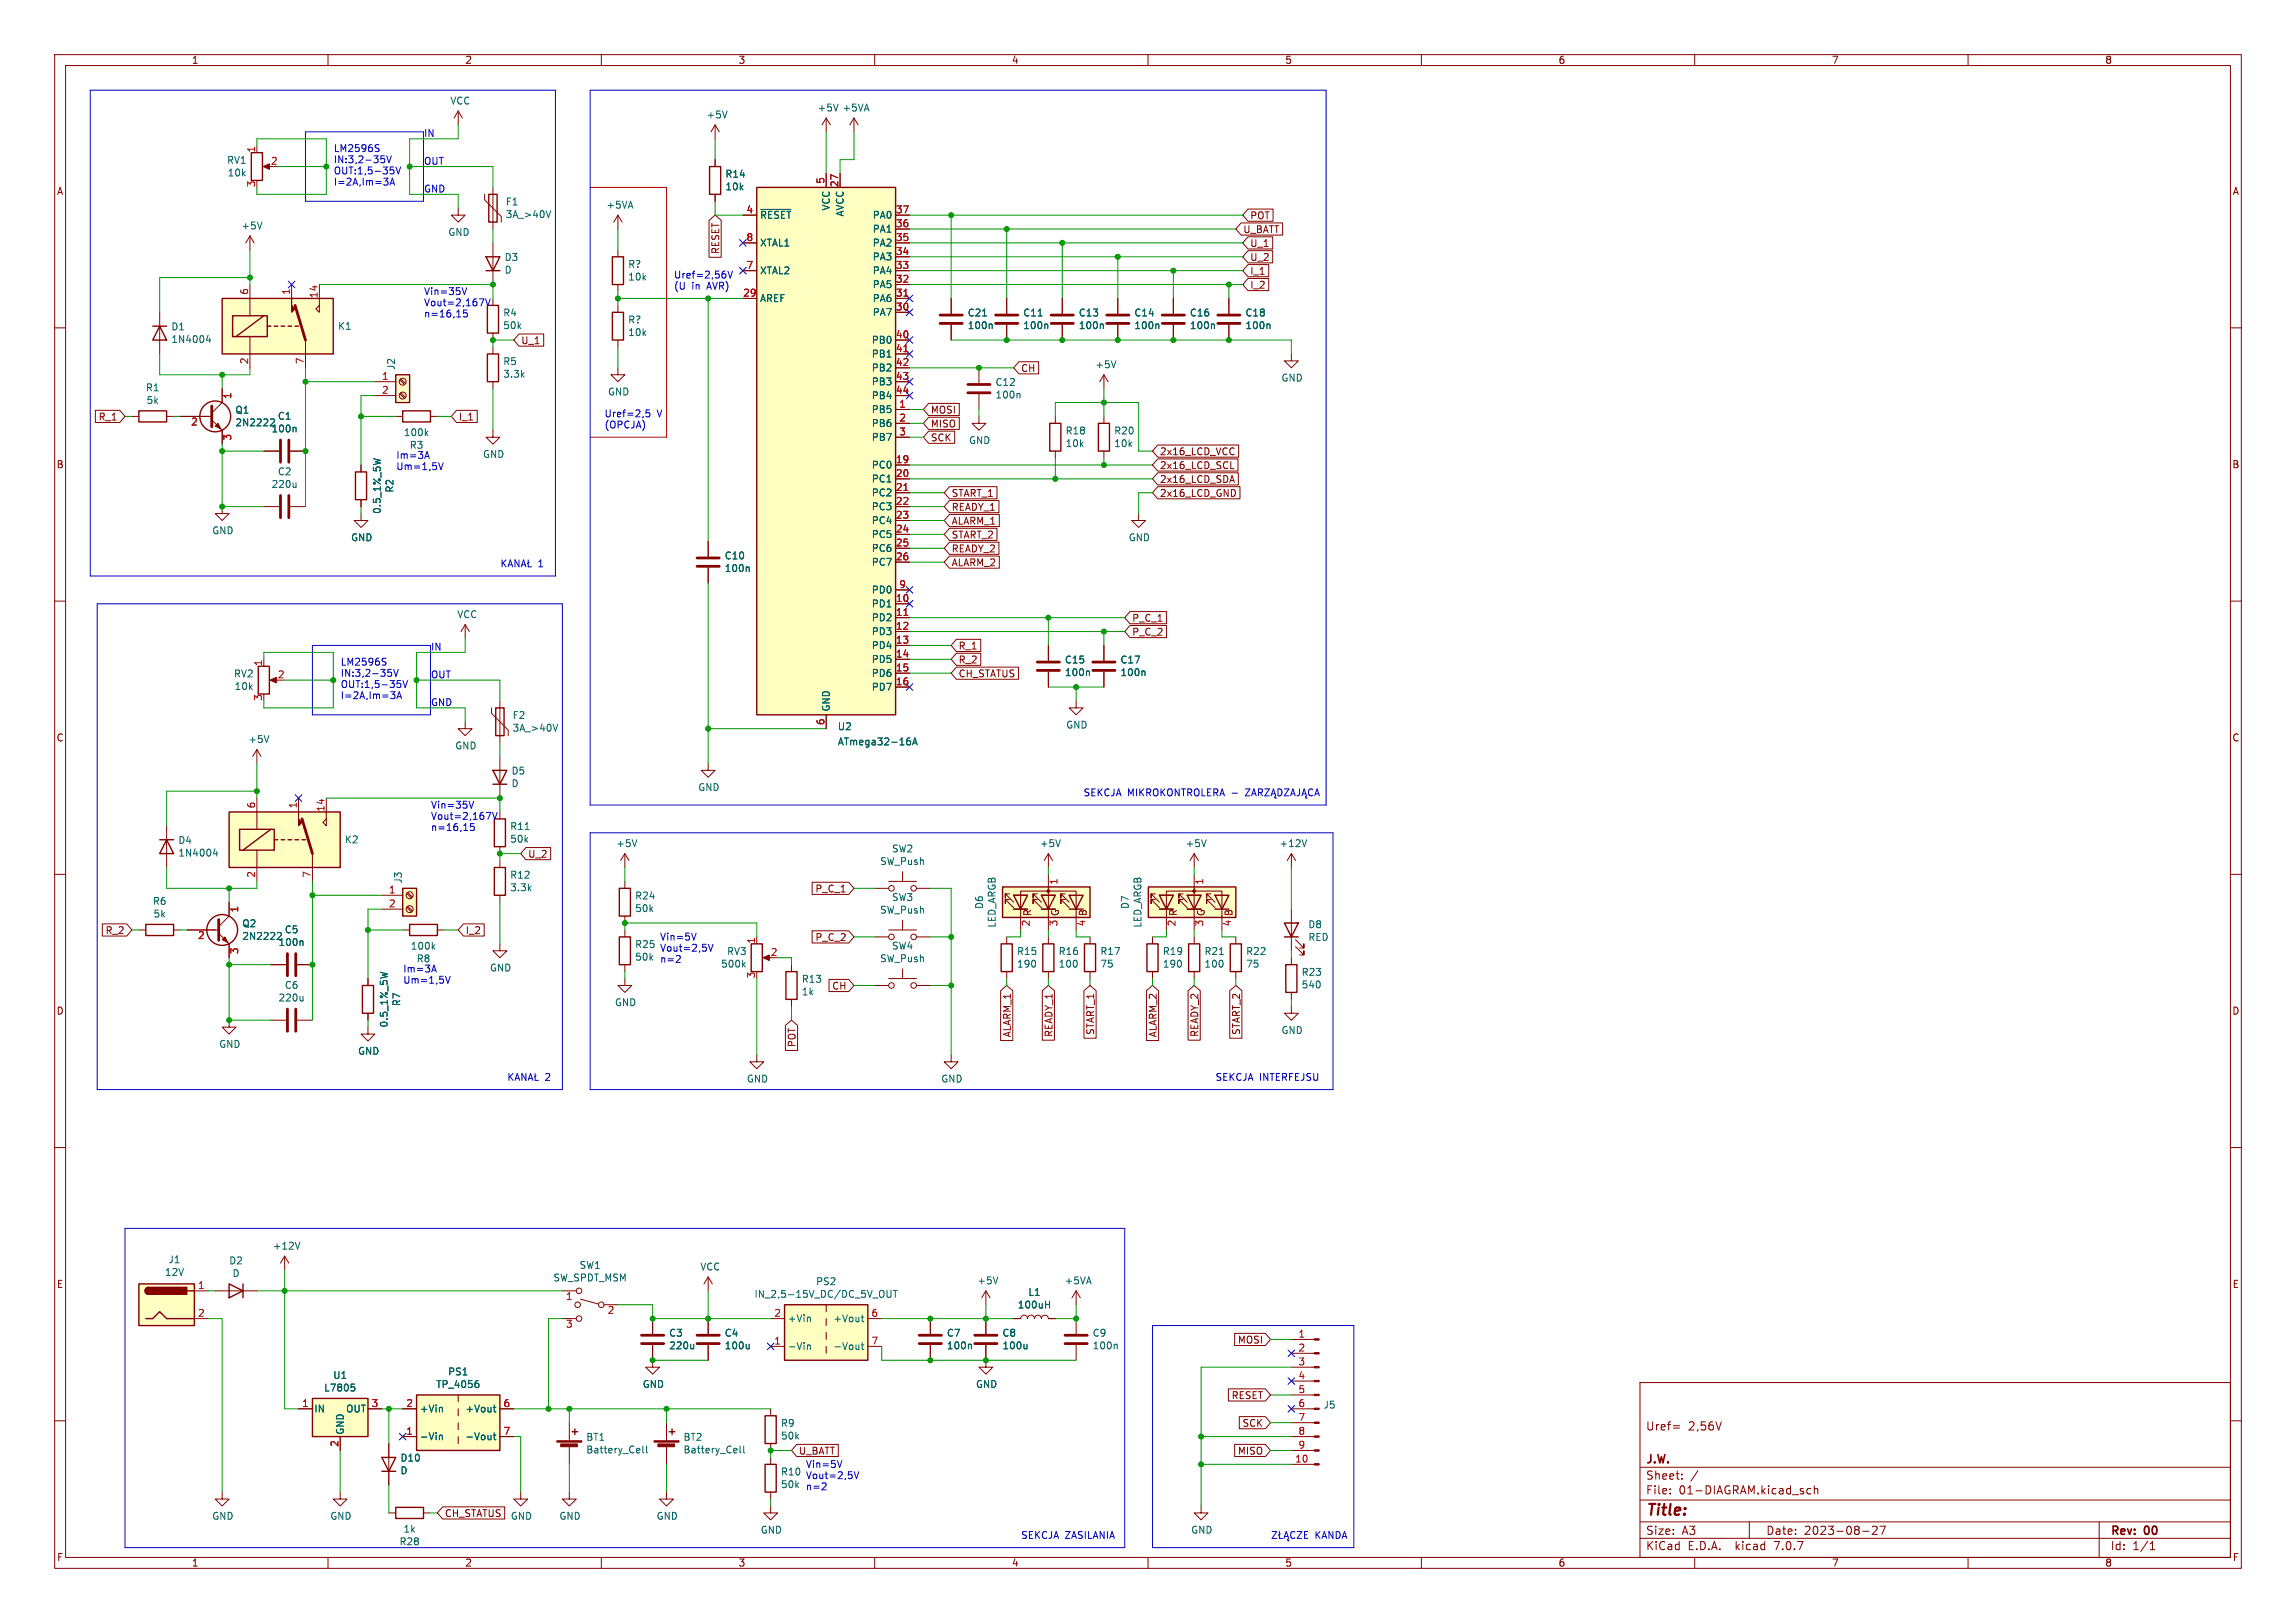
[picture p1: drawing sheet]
<svg xmlns="http://www.w3.org/2000/svg" width="420mm" height="297mm" viewBox="0 0 420 297" stroke-linecap="round" stroke-linejoin="round" font-family="sans-serif">
<defs><g id="words">
<text font-size="2.8" fill="#840000" x="301" y="277.9">Title:</text>
<g font-size="2.1" fill="#840000">
<text x="301" y="262">Uref=</text>
<text x="308.8" y="262">2,56V</text>
<text x="301" y="268.2">J.W.</text>
<text x="301" y="273.7">File:</text>
<text x="301" y="271">Sheet:</text>
<text x="307.1" y="273.7">01-DIAGRAM.kicad_sch</text>
<text x="301" y="281.1">Size:</text>
<text x="307.6" y="281.1">A3</text>
<text x="323" y="281.1">Date:</text>
<text x="330" y="281.1">2023-08-27</text>
<text x="386" y="281.3">Rev:</text>
<text x="392.4" y="281.3">00</text>
<text x="301" y="283.9">KiCad</text>
<text x="308.7" y="283.9">E.D.A.</text>
<text x="317.6" y="283.9">kicad</text>
<text x="324.8" y="283.9">7.0.7</text>
<text x="386" y="283.9">Id:</text>
<text x="390.1" y="283.9">1/1</text>
</g>
<g font-size="1.8" fill="#840000">
<text x="35" y="11.9">1</text>
<text x="85" y="11.9">2</text>
<text x="135" y="11.9">3</text>
<text x="185" y="11.9">4</text>
<text x="235" y="11.9">5</text>
<text x="285" y="11.9">6</text>
<text x="335" y="11.9">7</text>
<text x="385" y="11.9">8</text>
<text x="10.3" y="35.9">A</text>
<text x="408.3" y="35.9">A</text>
<text x="228.6" y="40.3">POT</text>
<text x="131.8" y="46.6" transform="rotate(-90 131.8 46.6)">RESET</text>
<text x="227.3" y="42.9">U_BATT</text>
<text x="228.6" y="45.4">U_1</text>
<text x="228.6" y="47.9">U_2</text>
<text x="228.6" y="53">I_2</text>
<text x="228.6" y="50.5">I_1</text>
<text x="95.2" y="63.2">U_1</text>
<text x="186.7" y="68.3">CH</text>
<text x="17.9" y="77.2">R_1</text>
<text x="83.8" y="77.2">I_1</text>
<text x="170.2" y="75.9">MOSI</text>
<text x="170.2" y="81">SCK</text>
<text x="170.2" y="78.4">MISO</text>
<text x="212.1" y="83.5">2x16_LCD_VCC</text>
<text x="10.3" y="85.9">B</text>
<text x="212.1" y="86">2x16_LCD_SCL</text>
<text x="212.1" y="88.6">2x16_LCD_SDA</text>
<text x="408.2" y="85.9">B</text>
<text x="174" y="91.1">START_1</text>
<text x="174" y="93.7">READY_1</text>
<text x="212.1" y="91.1">2x16_LCD_GND</text>
<text x="174" y="98.7">START_2</text>
<text x="174" y="96.2">ALARM_1</text>
<text x="174" y="101.3">READY_2</text>
<text x="174" y="103.8">ALARM_2</text>
<text x="207" y="114">P_C_1</text>
<text x="175.3" y="119.1">R_1</text>
<text x="207" y="116.5">P_C_2</text>
<text x="175.3" y="124.1">CH_STATUS</text>
<text x="175.3" y="121.6">R_2</text>
<text x="10.3" y="135.9">C</text>
<text x="408.2" y="135.9">C</text>
<text x="96.5" y="157.2">U_2</text>
<text x="149.1" y="163.5">P_C_1</text>
<text x="188.8" y="167.8" transform="rotate(-90 188.8 167.8)">R</text>
<text x="193.9" y="167.8" transform="rotate(-90 193.9 167.8)">G</text>
<text x="199" y="167.8" transform="rotate(-90 199 167.8)">B</text>
<text x="215.5" y="167.8" transform="rotate(-90 215.5 167.8)">R</text>
<text x="220.6" y="167.8" transform="rotate(-90 220.6 167.8)">G</text>
<text x="225.7" y="167.8" transform="rotate(-90 225.7 167.8)">B</text>
<text x="19.2" y="171.1">R_2</text>
<text x="85.1" y="171.1">I_2</text>
<text x="149.1" y="172.4">P_C_2</text>
<text x="10.3" y="185.9">D</text>
<text x="152.1" y="181.3">CH</text>
<text x="408.2" y="185.9">D</text>
<text x="145.7" y="191.7" transform="rotate(-90 145.7 191.7)">POT</text>
<text x="185.1" y="189.9" transform="rotate(-90 185.1 189.9)">ALARM_1</text>
<text x="192.7" y="189.9" transform="rotate(-90 192.7 189.9)">READY_1</text>
<text x="200.3" y="189.5" transform="rotate(-90 200.3 189.5)">START_1</text>
<text x="211.8" y="189.9" transform="rotate(-90 211.8 189.9)">ALARM_2</text>
<text x="219.4" y="189.9" transform="rotate(-90 219.4 189.9)">READY_2</text>
<text x="227" y="189.5" transform="rotate(-90 227 189.5)">START_2</text>
<text x="10.3" y="235.9">E</text>
<text x="408.3" y="235.9">E</text>
<text x="226.3" y="246.1">MOSI</text>
<text x="225.2" y="256.2">RESET</text>
<text x="227.2" y="261.3">SCK</text>
<text x="146" y="266.4">U_BATT</text>
<text x="226.3" y="266.4">MISO</text>
<text x="81.3" y="277.8">CH_STATUS</text>
<text x="10.3" y="285.9">F</text>
<text x="35" y="286.9">1</text>
<text x="85" y="286.9">2</text>
<text x="135" y="286.9">3</text>
<text x="185" y="286.9">4</text>
<text x="235" y="286.9">5</text>
<text x="285" y="286.9">6</text>
<text x="335" y="286.9">7</text>
<text x="385" y="286.9">8</text>
<text x="408.3" y="285.9">F</text>
</g>
<g font-size="1.8" fill="#006464">
<text x="82.3" y="19.3">VCC</text>
<text x="129.2" y="21.9">+5V</text>
<text x="149.5" y="20.6">+5V</text>
<text x="154" y="20.6">+5VA</text>
<text x="41.4" y="30.2">RV1</text>
<text x="41.6" y="32.5">10k</text>
<text x="132.6" y="35">10k</text>
<text x="132.6" y="32.7">R14</text>
<text x="92.4" y="37.8">F1</text>
<text x="92.4" y="40.1">3A_&gt;40V</text>
<text x="110.8" y="38.4">+5VA</text>
<text x="138.9" y="40.2">~{RESET}</text>
<text x="152" y="38.6" transform="rotate(-90 152 38.6)">VCC</text>
<text x="154.5" y="39.7" transform="rotate(-90 154.5 39.7)">AVCC</text>
<text x="159.6" y="40.2">PA0</text>
<text x="44.1" y="42.2">+5V</text>
<text x="81.9" y="43.4">GND</text>
<text x="92.2" y="48">D3</text>
<text x="138.9" y="45.3">XTAL1</text>
<text x="159.6" y="47.9">PA3</text>
<text x="159.6" y="45.3">PA2</text>
<text x="159.6" y="42.8">PA1</text>
<text x="92.2" y="50.3">D</text>
<text x="114.8" y="51.5">10k</text>
<text x="114.8" y="49.2">R?</text>
<text x="138.9" y="50.4">XTAL2</text>
<text x="159.6" y="52.9">PA5</text>
<text x="159.6" y="50.4">PA4</text>
<text x="92" y="58.1">R4</text>
<text x="114.8" y="59.4">R?</text>
<text x="138.9" y="55.5">AREF</text>
<text x="159.6" y="58">PA7</text>
<text x="159.6" y="55.5">PA6</text>
<text x="176.9" y="58.1">C21</text>
<text x="187.1" y="58.1">C11</text>
<text x="197.2" y="58.1">C13</text>
<text x="207.4" y="58.1">C14</text>
<text x="217.6" y="58.1">C16</text>
<text x="227.7" y="58.1">C18</text>
<text x="31.3" y="60.7">D1</text>
<text x="31.3" y="63">1N4004</text>
<text x="61.7" y="60.6">K1</text>
<text x="92" y="60.4">50k</text>
<text x="114.8" y="61.7">10k</text>
<text x="159.4" y="63.1">PB0</text>
<text x="159.4" y="65.6">PB1</text>
<text x="176.9" y="60.4">100n</text>
<text x="187.1" y="60.4">100n</text>
<text x="197.2" y="60.4">100n</text>
<text x="207.4" y="60.4">100n</text>
<text x="217.6" y="60.4">100n</text>
<text x="227.7" y="60.4">100n</text>
<text x="26.6" y="71.8">R1</text>
<text x="72.4" y="67.8" transform="rotate(-90 72.4 67.8)">J2</text>
<text x="92" y="67">R5</text>
<text x="92" y="69.3">3.3k</text>
<text x="159.4" y="68.2">PB2</text>
<text x="159.4" y="70.7">PB3</text>
<text x="182" y="70.8">C12</text>
<text x="200.3" y="67.6">+5V</text>
<text x="234.3" y="70">GND</text>
<text x="26.7" y="74.1">5k</text>
<text x="43" y="75.9">Q1</text>
<text x="50.7" y="77">C1</text>
<text x="111.1" y="72.6">GND</text>
<text x="159.4" y="75.8">PB5</text>
<text x="159.4" y="73.3">PB4</text>
<text x="182" y="73.1">100n</text>
<text x="43" y="78.2">2N2222</text>
<text x="49.6" y="79.3">100n</text>
<text x="73.8" y="80">100k</text>
<text x="88.3" y="84">GND</text>
<text x="159.4" y="78.3">PB6</text>
<text x="159.4" y="80.9">PB7</text>
<text x="177.2" y="81.5">GND</text>
<text x="194.8" y="82">10k</text>
<text x="194.8" y="79.7">R18</text>
<text x="203.7" y="82">10k</text>
<text x="203.7" y="79.7">R20</text>
<text x="49.6" y="89.5">220u</text>
<text x="50.7" y="87.2">C2</text>
<text x="159.4" y="86">PC0</text>
<text x="159.4" y="88.5">PC1</text>
<text x="69.8" y="94.1" transform="rotate(-90 69.8 94.1)">0.5_1%_5W</text>
<text x="72.2" y="90.2" transform="rotate(-90 72.2 90.2)">R2</text>
<text x="159.4" y="91">PC2</text>
<text x="159.4" y="93.6">PC3</text>
<text x="38.7" y="98">GND</text>
<text x="64.1" y="99.2">GND</text>
<text x="159.4" y="96.1">PC4</text>
<text x="159.4" y="98.7">PC5</text>
<text x="159.4" y="101.2">PC6</text>
<text x="206.4" y="99.2">GND</text>
<text x="132.5" y="104.9">100n</text>
<text x="132.5" y="102.6">C10</text>
<text x="159.4" y="103.7">PC7</text>
<text x="83.6" y="113.3">VCC</text>
<text x="159.4" y="111.4">PD1</text>
<text x="159.4" y="113.9">PD2</text>
<text x="159.4" y="108.8">PD0</text>
<text x="159.4" y="116.4">PD3</text>
<text x="159.4" y="119">PD4</text>
<text x="42.7" y="124.2">RV2</text>
<text x="159.4" y="121.5">PD5</text>
<text x="159.4" y="124.1">PD6</text>
<text x="194.7" y="123.9">100n</text>
<text x="194.7" y="121.6">C15</text>
<text x="204.9" y="123.9">100n</text>
<text x="204.9" y="121.6">C17</text>
<text x="42.8" y="126.5">10k</text>
<text x="93.7" y="131.8">F2</text>
<text x="152" y="130.3" transform="rotate(-90 152 130.3)">GND</text>
<text x="159.4" y="126.6">PD7</text>
<text x="45.3" y="136.2">+5V</text>
<text x="83.2" y="137.3">GND</text>
<text x="93.7" y="134.1">3A_&gt;40V</text>
<text x="153.2" y="133.8">U2</text>
<text x="153.2" y="136.6">ATmega32-16A</text>
<text x="194.9" y="133.5">GND</text>
<text x="93.5" y="141.9">D5</text>
<text x="93.5" y="144.2">D</text>
<text x="127.6" y="145">GND</text>
<text x="32.5" y="154.6">D4</text>
<text x="63" y="154.5">K2</text>
<text x="93.2" y="154.4">50k</text>
<text x="93.2" y="152.1">R11</text>
<text x="112.6" y="155.2">+5V</text>
<text x="190.1" y="155.2">+5V</text>
<text x="216.8" y="155.2">+5V</text>
<text x="234" y="155.2">+12V</text>
<text x="32.5" y="156.9">1N4004</text>
<text x="73.7" y="161.8" transform="rotate(-90 73.7 161.8)">J3</text>
<text x="93.2" y="161">R12</text>
<text x="160.9" y="158.5">SW_Push</text>
<text x="163.1" y="156.2">SW2</text>
<text x="27.9" y="165.8">R6</text>
<text x="93.2" y="163.3">3.3k</text>
<text x="116.1" y="167.1">50k</text>
<text x="116.1" y="164.8">R24</text>
<text x="160.9" y="167.4">SW_Push</text>
<text x="163.1" y="165.1">SW3</text>
<text x="180" y="166.4" transform="rotate(-90 180 166.4)">D6</text>
<text x="206.7" y="166.4" transform="rotate(-90 206.7 166.4)">D7</text>
<text x="28" y="168.1">5k</text>
<text x="44.2" y="169.9">Q2</text>
<text x="44.2" y="172.2">2N2222</text>
<text x="50.8" y="173.3">100n</text>
<text x="52" y="171">C5</text>
<text x="75" y="174">100k</text>
<text x="116.1" y="173.7">R25</text>
<text x="163.1" y="174">SW4</text>
<text x="182.3" y="169.9" transform="rotate(-90 182.3 169.9)">LED_ARGB</text>
<text x="209" y="169.9" transform="rotate(-90 209 169.9)">LED_ARGB</text>
<text x="239.2" y="170.1">D8</text>
<text x="239.2" y="172.4">RED</text>
<text x="89.5" y="178">GND</text>
<text x="116.1" y="176">50k</text>
<text x="131.8" y="177.3">500k</text>
<text x="132.9" y="175">RV3</text>
<text x="160.9" y="176.3">SW_Push</text>
<text x="185.9" y="177.3">190</text>
<text x="185.9" y="175">R15</text>
<text x="193.6" y="177.3">100</text>
<text x="193.6" y="175">R16</text>
<text x="201.2" y="175">R17</text>
<text x="201.2" y="177.3">75</text>
<text x="212.6" y="177.3">190</text>
<text x="212.6" y="175">R19</text>
<text x="220.2" y="177.3">100</text>
<text x="220.2" y="175">R21</text>
<text x="227.8" y="175">R22</text>
<text x="227.8" y="177.3">75</text>
<text x="238" y="178.8">R23</text>
<text x="50.8" y="183.5">220u</text>
<text x="52" y="181.2">C6</text>
<text x="73.4" y="184.2" transform="rotate(-90 73.4 184.2)">R7</text>
<text x="112.4" y="184.3">GND</text>
<text x="146.6" y="180">R13</text>
<text x="146.6" y="182.3">1k</text>
<text x="238" y="181.1">540</text>
<text x="40" y="191.9">GND</text>
<text x="71.1" y="188.1" transform="rotate(-90 71.1 188.1)">0.5_1%_5W</text>
<text x="234.3" y="189.4">GND</text>
<text x="65.4" y="193.2">GND</text>
<text x="136.5" y="198.3">GND</text>
<text x="172.1" y="198.3">GND</text>
<text x="30.1" y="233.7">12V</text>
<text x="30.7" y="231.4">J1</text>
<text x="41.8" y="231.6">D2</text>
<text x="42.4" y="233.9">D</text>
<text x="49.8" y="228.9">+12V</text>
<text x="105.9" y="232.4">SW1</text>
<text x="128" y="232.7">VCC</text>
<text x="101.1" y="234.7">SW_SPDT_MSM</text>
<text x="137.9" y="237.7">IN_2,5-15V_DC/DC_5V_OUT</text>
<text x="149.2" y="235.4">PS2</text>
<text x="178.7" y="235.2">+5V</text>
<text x="186.1" y="239.6">100uH</text>
<text x="188" y="237.3">L1</text>
<text x="194.6" y="235.2">+5VA</text>
<text x="122.3" y="244.8">C3</text>
<text x="132.5" y="244.8">C4</text>
<text x="144" y="242.2">+Vin</text>
<text x="152.4" y="242.2">+Vout</text>
<text x="173.1" y="244.8">C7</text>
<text x="183.3" y="244.8">C8</text>
<text x="199.8" y="244.8">C9</text>
<text x="81.9" y="251.9">PS1</text>
<text x="122.3" y="247.1">220u</text>
<text x="132.5" y="247.1">100u</text>
<text x="144" y="247.2">-Vin</text>
<text x="152.4" y="247.2">-Vout</text>
<text x="173.1" y="247.1">100n</text>
<text x="183.3" y="247.1">100u</text>
<text x="199.8" y="247.1">100n</text>
<text x="59.2" y="254.8">L7805</text>
<text x="60.9" y="252.5">U1</text>
<text x="79.7" y="254.2">TP_4056</text>
<text x="117.5" y="254.2">GND</text>
<text x="178.4" y="254.2">GND</text>
<text x="242" y="258">J5</text>
<text x="57.4" y="258.7">IN</text>
<text x="63.1" y="262.6" transform="rotate(-90 63.1 262.6)">GND</text>
<text x="63.2" y="258.7">OUT</text>
<text x="76.7" y="263.8">-Vin</text>
<text x="76.7" y="258.7">+Vin</text>
<text x="85" y="258.7">+Vout</text>
<text x="85" y="263.8">-Vout</text>
<text x="107.1" y="263.9">BT1</text>
<text x="124.9" y="263.9">BT2</text>
<text x="142.8" y="261.3">R9</text>
<text x="142.8" y="263.6">50k</text>
<text x="73.2" y="267.7">D10</text>
<text x="73.2" y="270">D</text>
<text x="107.1" y="266.2">Battery_Cell</text>
<text x="124.9" y="266.2">Battery_Cell</text>
<text x="142.8" y="272.5">50k</text>
<text x="142.8" y="270.2">R10</text>
<text x="38.7" y="278.3">GND</text>
<text x="60.3" y="278.3">GND</text>
<text x="73.7" y="280.7">1k</text>
<text x="93.3" y="278.3">GND</text>
<text x="102.2" y="278.3">GND</text>
<text x="120" y="278.3">GND</text>
<text x="139.1" y="280.8">GND</text>
<text x="217.8" y="280.8">GND</text>
<text x="73" y="283">R28</text>
</g>
<g font-size="1.8" fill="#a90000">
<text x="46.7" y="28" transform="rotate(-90 46.7 28)">1</text>
<text x="46.7" y="34.4" transform="rotate(-90 46.7 34.4)">3</text>
<text x="49.5" y="30.2">2</text>
<text x="150.9" y="33.7" transform="rotate(-90 150.9 33.7)">5</text>
<text x="153.4" y="34.3" transform="rotate(-90 153.4 34.3)">27</text>
<text x="136.5" y="39.1">4</text>
<text x="163.8" y="41.7">36</text>
<text x="163.8" y="39.1">37</text>
<text x="136.5" y="44.2">8</text>
<text x="163.8" y="46.7">34</text>
<text x="163.8" y="44.2">35</text>
<text x="136.5" y="49.3">7</text>
<text x="163.8" y="51.8">32</text>
<text x="163.8" y="49.3">33</text>
<text x="45.5" y="54" transform="rotate(-90 45.5 54)">6</text>
<text x="53.1" y="54" transform="rotate(-90 53.1 54)">1</text>
<text x="58.2" y="54.7" transform="rotate(-90 58.2 54.7)">14</text>
<text x="135.8" y="54.4">29</text>
<text x="163.8" y="56.9">30</text>
<text x="163.8" y="54.4">31</text>
<text x="163.8" y="62">40</text>
<text x="163.8" y="64.5">41</text>
<text x="45.5" y="66.7" transform="rotate(-90 45.5 66.7)">2</text>
<text x="55.6" y="66.7" transform="rotate(-90 55.6 66.7)">7</text>
<text x="69.8" y="69.6">1</text>
<text x="163.8" y="67.1">42</text>
<text x="163.8" y="69.6">43</text>
<text x="42.6" y="73.1" transform="rotate(-90 42.6 73.1)">1</text>
<text x="69.8" y="72.1">2</text>
<text x="163.8" y="72.1">44</text>
<text x="164.4" y="74.7">1</text>
<text x="164.4" y="77.2">2</text>
<text x="34.9" y="78.2">2</text>
<text x="42.6" y="80.7" transform="rotate(-90 42.6 80.7)">3</text>
<text x="164.4" y="79.8">3</text>
<text x="163.8" y="84.8">19</text>
<text x="163.8" y="87.4">20</text>
<text x="163.8" y="89.9">21</text>
<text x="163.8" y="92.5">22</text>
<text x="163.8" y="95">23</text>
<text x="163.8" y="97.5">24</text>
<text x="163.8" y="100.1">25</text>
<text x="163.8" y="102.6">26</text>
<text x="164.4" y="107.7">9</text>
<text x="163.8" y="110.2">10</text>
<text x="163.8" y="112.8">11</text>
<text x="163.8" y="115.3">12</text>
<text x="163.8" y="117.9">13</text>
<text x="48" y="122" transform="rotate(-90 48 122)">1</text>
<text x="50.7" y="124.2">2</text>
<text x="163.8" y="120.4">14</text>
<text x="163.8" y="122.9">15</text>
<text x="163.8" y="125.5">16</text>
<text x="48" y="128.3" transform="rotate(-90 48 128.3)">3</text>
<text x="150.9" y="132.8" transform="rotate(-90 150.9 132.8)">6</text>
<text x="46.7" y="148" transform="rotate(-90 46.7 148)">6</text>
<text x="54.4" y="148" transform="rotate(-90 54.4 148)">1</text>
<text x="59.4" y="148.6" transform="rotate(-90 59.4 148.6)">14</text>
<text x="46.7" y="160.7" transform="rotate(-90 46.7 160.7)">2</text>
<text x="56.9" y="160.7" transform="rotate(-90 56.9 160.7)">7</text>
<text x="193.8" y="162" transform="rotate(-90 193.8 162)">1</text>
<text x="220.4" y="162" transform="rotate(-90 220.4 162)">1</text>
<text x="43.9" y="167.1" transform="rotate(-90 43.9 167.1)">1</text>
<text x="71" y="163.6">1</text>
<text x="71" y="166.1">2</text>
<text x="36.1" y="172.2">2</text>
<text x="138.2" y="172.8" transform="rotate(-90 138.2 172.8)">1</text>
<text x="188.7" y="169.6" transform="rotate(-90 188.7 169.6)">2</text>
<text x="193.8" y="169.6" transform="rotate(-90 193.8 169.6)">3</text>
<text x="198.8" y="169.6" transform="rotate(-90 198.8 169.6)">4</text>
<text x="215.3" y="169.6" transform="rotate(-90 215.3 169.6)">2</text>
<text x="220.4" y="169.6" transform="rotate(-90 220.4 169.6)">3</text>
<text x="225.5" y="169.6" transform="rotate(-90 225.5 169.6)">4</text>
<text x="43.9" y="174.7" transform="rotate(-90 43.9 174.7)">3</text>
<text x="138.2" y="179.1" transform="rotate(-90 138.2 179.1)">3</text>
<text x="140.9" y="175">2</text>
<text x="36.1" y="236">1</text>
<text x="103.4" y="238.2">1</text>
<text x="36.1" y="241">2</text>
<text x="103.4" y="243.3">3</text>
<text x="111.1" y="240.7">2</text>
<text x="141.5" y="241">2</text>
<text x="159.3" y="241">6</text>
<text x="237.4" y="244.9">1</text>
<text x="141.5" y="246.1">1</text>
<text x="159.3" y="246.1">7</text>
<text x="237.4" y="247.4">2</text>
<text x="237.4" y="249.9">3</text>
<text x="55.2" y="257.6">1</text>
<text x="67.9" y="257.6">3</text>
<text x="74.2" y="257.6">2</text>
<text x="92" y="257.6">6</text>
<text x="237.4" y="252.5">4</text>
<text x="237.4" y="255">5</text>
<text x="237.4" y="257.6">6</text>
<text x="74.2" y="262.6">1</text>
<text x="92" y="262.6">7</text>
<text x="237.4" y="260.1">7</text>
<text x="237.4" y="262.6">8</text>
<text x="62" y="264.9" transform="rotate(-90 62 264.9)">2</text>
<text x="236.8" y="267.7">10</text>
<text x="237.4" y="265.2">9</text>
</g>
<g font-size="1.8" fill="#0000c2">
<text x="61" y="27.9">LM2596S</text>
<text x="61" y="30">IN:3,2-35V</text>
<text x="77.5" y="25.2">IN</text>
<text x="61" y="32">OUT:1,5-35V</text>
<text x="61" y="34">I=2A,Im=3A</text>
<text x="77.5" y="30.2">OUT</text>
<text x="77.5" y="35.3">GND</text>
<text x="123.2" y="51">Uref=2,56V</text>
<text x="123.2" y="53.1">(U</text>
<text x="126.5" y="53.1">in</text>
<text x="129.5" y="53.1">AVR)</text>
<text x="77.5" y="54.1">Vin=35V</text>
<text x="77.5" y="56.1">Vout=2,167V</text>
<text x="77.5" y="58.2">n=16,15</text>
<text x="110.5" y="76.4">Uref=2,5</text>
<text x="120.2" y="76.4">V</text>
<text x="74.9" y="82.3">R3</text>
<text x="110.5" y="78.5">(OPCJA)</text>
<text x="72.4" y="84.1">Im=3A</text>
<text x="72.4" y="86.1">Um=1,5V</text>
<text x="98.4" y="103.9">1</text>
<text x="78.7" y="119.1">IN</text>
<text x="62.2" y="121.9">LM2596S</text>
<text x="62.2" y="123.9">IN:3,2-35V</text>
<text x="62.2" y="126">OUT:1,5-35V</text>
<text x="78.7" y="124.2">OUT</text>
<text x="62.2" y="128">I=2A,Im=3A</text>
<text x="78.7" y="129.3">GND</text>
<text x="78.7" y="148.1">Vin=35V</text>
<text x="198.1" y="145.8">SEKCJA</text>
<text x="206.2" y="145.8">MIKROKONTROLERA -</text>
<text x="78.7" y="150.1">Vout=2,167V</text>
<text x="78.7" y="152.2">n=16,15</text>
<text x="120.6" y="172.2">Vin=5V</text>
<text x="73.7" y="178">Im=3A</text>
<text x="76.1" y="176.3">R8</text>
<text x="120.6" y="174.2">Vout=2,5V</text>
<text x="120.6" y="176.3">n=2</text>
<text x="73.7" y="180.1">Um=1,5V</text>
<text x="99.7" y="197.9">2</text>
<text x="222.2" y="197.9">SEKCJA</text>
<text x="230.4" y="197.9">INTERFEJSU</text>
<text x="147.3" y="268.7">Vin=5V</text>
<text x="147.3" y="270.8">Vout=2,5V</text>
<text x="147.3" y="272.8">n=2</text>
<text x="186.7" y="281.7">SEKCJA</text>
<text x="194.8" y="281.7">ZASILANIA</text>
<text x="240.5" y="281.7">KANDA</text>
</g>
</g></defs>
<g fill="none" stroke="#840000" stroke-width=".18">
<path d="M10 10h400v277h-400zM12 12h396v273h-396zM60 10v2M110 10v2M160 10v2M210 10v2M260 10v2M310 10v2M360 10v2M47 26.7v1.2M48.5 30.5h1M83.8 38.1v1.3h1.3l-1.3 1.2-1.3-1.2h1.3"/>
<path d="M83.8 20.3l-.7 1.3M83.8 20.3v2.6M83.8 20.3l.8 1.3M88.6 35.6v1l3.1 3v1M90.2 34.3v7.6M113 39.4v2.5M113 39.4l-.7 1.2M113 39.4l.8 1.2M130.8 22.9v2.5M130.8 29.2v1.3M130.8 35.6v1.2M130.8 22.9l-.8 1.2"/>
<path d="M130.8 22.9l.8 1.2M135.9 39.4h2.5M151.1 21.6v2.5M151.1 31.8v2.5M151.1 21.6l-.7 1.3M151.1 21.6l.8 1.3M153.7 31.8v2.5M156.2 21.6l-.8 1.3M156.2 21.6v2.5M156.2 21.6l.8 1.3M163.8 39.4h2.6M228.3 38.3h4.6v2.2h-4.6l-1-1.1z"/>
<path d="M10 60h2M29.2 57.2v7.6M45.7 43.2l-.7 1.3M45.7 43.2v2.5M45.7 52.1v5.7M45.7 43.2l.8 1.3M53.3 52.1v2.5M58.4 52.1v5.1l-.6-.7 .6-.6M90.2 44.5v7.6M90.2 54.6v1.3M113 45.7v1.3M113 52.1v1.2"/>
<path d="M113 55.9v1.3M129.7 40.3l1.1-.9 1.1 .9v6.8h-2.2zM135.9 54.6h2.5M135.9 49.5h2.5M135.9 44.5h2.5M163.8 54.6h2.6M163.8 57.2h2.6M163.8 52.1h2.6M163.8 49.5h2.6M163.8 47h2.6M163.8 44.5h2.6M163.8 41.9h2.6"/>
<path d="M174 54.6v2.8M174 59.4v2.8M184.1 54.6v2.8M184.1 59.4v2.8M194.3 54.6v2.8M194.3 59.4v2.8M204.5 54.6v2.8M204.5 59.4v2.8M214.6 54.6v2.8M214.6 59.4v2.8M224.8 54.6v2.8M224.8 59.4v2.8"/>
<path d="M227 40.8h7.6v2.2h-7.6l-.9-1.1zM228.3 51h3.8v2.2h-3.8l-1-1.1zM228.3 48.4h3.8v2.2h-3.8l-1-1.1zM228.3 43.3h4.5v2.3h-4.5l-1-1.1zM228.3 45.9h4.5v2.2h-4.5l-1-1.1zM408 60h2M17.4 75.1h4.5l1 1.1-1 1.1h-4.5zM24.1 76.2h1.3M30.5 76.2h1.2M33 76.2h5.7M38.7 76.8l1.9 1.9v2.6M40.6 71.1v2.6l-1.9 1.9"/>
<path d="M45.7 61.6v5.7M55.9 62.2v5.1M68.6 69.9h3.8M68.6 72.4h3.8M72.4 76.2h1.3M73.1 72.1l.9 .8M73.1 69.5l.9 .9M73.3 71.9l.9 .8M73.3 69.3l.9 .9M78.7 76.2h1.3M83.5 75.1h3.8v2.2h-3.8l-1-1.1zM90.2 78.7v1.3h1.2l-1.2 1.3-1.3-1.3h1.3"/>
<path d="M90.2 61v1.2M90.2 63.5v1.3M90.2 69.9v1.2M94.9 61.1h4.6v2.2h-4.6l-.9-1.1zM113 67.3v1.3h1.3l-1.3 1.3-1.2-1.3h1.2M113 62.2v1.3M163.8 69.9h2.6M163.8 72.4h2.6M163.8 74.9h2.6M163.8 77.5h2.6M163.8 62.2h2.6M163.8 64.8h2.6"/>
<path d="M163.8 67.3h2.6M169.9 78.9h4.7v2.2h-4.7l-1-1.1zM169.9 73.8h5.6v2.2h-5.6l-1-1.1zM169.9 76.4h5.6v2.2h-5.6l-1-1.1zM179.1 76.2v1.3h1.2l-1.2 1.2-1.3-1.2h1.3M179.1 67.3v2.8M179.1 72.1v2.8M186.4 66.2h3.6v2.2h-3.6l-1-1.1zM193 76.2v1.3M201.9 68.6v2.5M201.9 76.2v1.3M201.9 68.6l-.7 1.3"/>
<path d="M201.9 68.6l.8 1.3M236.2 64.8v1.2h1.3l-1.3 1.3-1.3-1.3h1.3M40.6 92.7v1.3h1.3l-1.3 1.3-1.2-1.3h1.2M48.3 82.6h2.8M48.3 92.7h2.8M53.1 82.6h2.8M53.1 92.7h2.8M66 94v1.3h1.3l-1.3 1.2-1.2-1.2h1.2M66 85.1v1.3M66 91.4v1.3M129.5 99.1v2.8M163.8 92.7h2.6"/>
<path d="M163.8 85.1h2.6M163.8 87.6h2.6M163.8 90.2h2.6M163.8 95.3h2.6M163.8 97.8h2.6M163.8 80h2.6M173.7 96.7h8.7v2.2h-8.7l-1-1.1zM173.7 94.1h9.1v2.3h-9.1l-1-1.1zM173.7 89.1h8.7v2.2h-8.7l-1-1.1zM173.7 91.6h9v2.2h-9l-1-1.1zM173.7 99.2h9v2.2h-9l-1-1.1zM193 82.6v1.2"/>
<path d="M201.9 82.6v1.2M208.3 94v1.3h1.2l-1.2 1.2-1.3-1.2h1.3M211.8 84h14.7v2.2h-14.7l-1-1.1zM211.8 81.4h14.8v2.3h-14.8l-1-1.1zM211.8 89.1h15v2.2h-15l-1-1.1zM211.8 86.5h14.7v2.2h-14.7l-1-1.1zM225.1 87.9h.6M225.1 85.8h.6M225.4 87l.4 1.3M225.7 82v.1M225.7 83.1v.1M225.9 89.8l.1 .3-.1 .6"/>
<path d="M10 110h2M85.1 114.3l-.8 1.3M85.1 114.3v2.5M85.1 114.3l.8 1.3M129.5 103.9v2.8M163.8 110.5h2.6M163.8 113h2.6M163.8 115.6h2.6M163.8 118.1h2.6M163.8 100.3h2.6M163.8 102.9h2.6M163.8 108h2.6"/>
<path d="M173.7 101.8h9.1v2.2h-9.1l-1-1.1zM174.9 119.5h4.5v2.3h-4.5l-.9-1.1zM174.9 117h4.5v2.2h-4.5l-.9-1.1zM191.8 118.1v2.8M201.9 118.1v2.8M206.7 111.9h6.7v2.2h-6.7l-1-1.1zM206.7 114.5h6.7v2.2h-6.7l-1-1.1zM408 110h2M47 137.2l-.8 1.2M47 137.2v2.5M47 137.2l.8 1.2M48.3 120.7v1.2"/>
<path d="M49.8 124.5h1M85.1 132.1v1.3h1.3l-1.3 1.2-1.3-1.2h1.3M89.9 129.5v1.1l3.1 3v1M91.4 128.3v7.6M91.4 138.4v7.7M129.5 139.7v1.3h1.3l-1.3 1.2-1.2-1.2h1.2M151.1 130.8v2.6M163.8 120.7h2.6M163.8 123.2h2.6M163.8 125.7h2.6M174.9 122.1h11.4v2.2h-11.4l-.9-1.1zM191.8 122.9v2.8"/>
<path d="M196.8 128.3v1.2h1.3l-1.3 1.3-1.2-1.3h1.2M201.9 122.9v2.8M10 160h2M30.5 151.1v7.7M47 146.1v5.7M47 155.6v5.7M54.6 146.1v2.5M57.1 156.2v5.1M59.7 146.1v5l-.6-.6 .6-.6M91.4 148.6v1.3M91.4 154.9v1.3M91.4 157.5v1.3"/>
<path d="M96.2 155.1h4.5v2.2h-4.5l-1-1.1zM114.3 156.2v2.6M114.3 156.2l-.8 1.3M114.3 156.2l.8 1.3M165.1 159.5v1.8M191.8 156.2v2.6M191.8 156.2l-.8 1.3M191.8 156.2l.7 1.3M218.4 156.2v2.6M218.4 156.2l-.7 1.3M218.4 156.2l.8 1.3M236.2 156.2v2.6"/>
<path d="M236.2 156.2l-.7 1.3M236.2 156.2l.8 1.3M408 160h2M18.7 169.1h4.5l.9 1.1-.9 1.1h-4.5zM25.4 170.2h1.3M31.7 170.2h1.3M34.3 170.2h5.7M40 170.8l1.9 1.9v2.6M41.9 165.1v2.5l-1.9 1.9M49.5 176.5h2.8M54.4 176.5h2.7M67.3 179.1v1.2"/>
<path d="M69.8 163.8h3.9M69.8 166.4h3.9M73.7 170.2h1.2M74.4 166l.9 .9M74.4 163.5l.9 .8M74.6 165.9l.8 .8M74.6 163.3l.8 .9M80 170.2h1.3M84.8 169.1h3.8v2.2h-3.8l-1-1.1zM91.4 172.7v1.3h1.3l-1.3 1.3-1.2-1.3h1.2M91.4 163.8v1.3M114.3 179.1v1.2h1.3l-1.3 1.3-1.3-1.3h1.3"/>
<path d="M114.3 161.3v1.3M114.3 167.6v1.3M114.3 170.2v1.3M114.3 176.5v1.3M138.4 171.5v1.2M140 175.3h1M144.8 176.5v1.3M148.6 170.3h6.7l.9 1.2-.9 1.1h-6.7zM148.6 161.4h6.7l.9 1.2-.9 1.1h-6.7zM151.6 179.2h3.7l.9 1.1-.9 1.2h-3.7zM160 162.6h2.6M160 171.5h2.6"/>
<path d="M162.6 161.3h5M162.6 170.2h5M162.6 179.1h5M165.1 168.4v1.8M165.1 177.3v1.8M167.6 162.6h2.6M167.6 171.5h2.6M184.1 171.5v1.2M184.1 177.8v1.3M184.7 164.6h-.8v.8v-.8l1.5 1.5M184.7 163.6h-.8v.7v-.7l1.5 1.5M185.4 163.8h2.6z"/>
<path d="M185.4 163.8h.1M185.4 166.4h2.6M186.7 170.2v-7.1h10.1v7.1M189.7 164.6h-.7v.8v-.8l1.5 1.5M189.7 163.6h-.7v.7v-.7l1.5 1.5M190.5 163.8h2.5zM190.5 163.8h.1M190.5 166.4h2.5M191.8 160v10.2M191.8 171.5v1.2M191.8 177.8v1.3M194.8 164.6h-.7v.8v-.8l1.5 1.5"/>
<path d="M194.8 163.6h-.7v.7v-.7l1.5 1.5M199.4 171.5v1.2M199.4 177.8v1.3M210.8 171.5v1.2M210.8 177.8v1.3M211.3 164.6h-.7v.8v-.8l1.5 1.5M211.3 163.6h-.7v.7v-.7l1.5 1.5M212.1 163.8h2.5zM212.1 163.8h.1M212.1 166.4h2.5M213.4 170.2v-7.1h10.1v7.1M216.4 164.6h-.8v.8v-.8l1.6 1.5"/>
<path d="M216.4 163.6h-.8v.7v-.7l1.6 1.5M217.2 163.8h2.5zM217.2 163.8h.1M217.2 166.4h2.5M218.4 160v10.2M218.4 171.5v1.2M218.4 177.8v1.3M221.5 164.6h-.8v.8v-.8l1.5 1.5M221.5 163.6h-.8v.7v-.7l1.5 1.5M226.1 171.5v1.2M226.1 177.8v1.3M236.2 166.4v7.6"/>
<path d="M236.2 175.3v1.2M237 173.2l1.5 1.6v-.8v.8h-.8M237 172l1.5 1.5v-.8v.8h-.8M41.9 186.7v1.3h1.3l-1.3 1.2-1.3-1.2h1.3M49.5 186.7h2.8M54.4 186.7h2.7M67.3 188v1.2h1.3l-1.3 1.3-1.3-1.3h1.3M67.3 185.4v1.3M138.4 193v1.3h1.3l-1.3 1.3-1.2-1.3h1.2M143.7 187.6l1.1-.9 1.1 .9v4.6h-2.2zM144.8 182.9v1.3M160 180.3h2.6"/>
<path d="M167.6 180.3h2.6M174 193v1.3h1.3l-1.3 1.3-1.3-1.3h1.3M183 181.3l1.1-1 1.2 1v9.1h-2.3zM190.7 181.3l1.1-1 1.1 1v9.1h-2.2zM198.3 181.3l1.1-1 1.1 1v8.7h-2.2zM209.7 181.3l1.1-1 1.1 1v9.1h-2.2zM217.3 181.3l1.1-1 1.2 1v9.1h-2.3zM224.9 181.3l1.2-1 1.1 1v8.7h-2.3zM236.2 184.2v1.2h1.3l-1.3 1.3-1.3-1.3h1.3M236.2 181.6v1.3M10 210h2M408 210h2"/>
<path d="M35.6 236.2h2.5M39.4 236.2h7.6M52.1 229.9l-.8 1.2M52.1 229.9v2.5M52.1 229.9l.7 1.2M102.9 236.2h2.5M106.2 237.7l3.3 .9M110.5 238.8h2.5M129.5 233.7v2.5M129.5 233.7l-.7 1.2M129.5 233.7l.8 1.2M151.1 238.8v1.2"/>
<path d="M180.3 236.2v2.6M180.3 236.2l-.7 1.3M180.3 236.2l.8 1.3M196.8 236.2v2.6M196.8 236.2l-.7 1.3M196.8 236.2l.8 1.3M10 260h2M35.6 241.3h2.5M54.6 257.8h2.5M67.3 257.8h2.5M73.7 257.8h2.5M83.8 255.3v1.2"/>
<path d="M83.8 257.8v1.3M91.4 257.8h2.6M102.9 241.3h2.5M119.4 246.1v4.1h1.2l-1.2 1.3-1.3-1.3h1.3M119.4 241.3v2.8M129.5 241.3v2.8M129.5 246.1v2.8M141 246.4h2.5M141 241.3h2.5M141 257.8v1.3M151.1 241.3v1.3M151.1 243.8v1.3"/>
<path d="M151.1 246.4v1.2M158.7 246.4h2.6M158.7 241.3h2.6M170.2 241.3v2.8M170.2 246.1v2.8M180.3 246.1v4.1h1.3l-1.3 1.3-1.2-1.3h1.2M180.3 241.3v2.8M185.4 241.3h1.3a.64 .64 0 0 1 .6-.6 .64 .64 0 0 1 .7 .6 .64 .64 0 0 1 .6-.6 .64 .64 0 0 1 .6 .6 .64 .64 0 0 1 .7-.6 .64 .64 0 0 1 .6 .6 .64 .64 0 0 1 .6-.6 .64 .64 0 0 1 .7 .6h1.2M196.8 241.3v2.8M196.8 246.1v2.8M224.7 254.2h6.8l.9 1.1-.9 1.1h-6.8zM225.8 244h5.7l.9 1.1-.9 1.1h-5.7z"/>
<path d="M226.7 259.2h4.8l.9 1.1-.9 1.2h-4.8zM236.2 257.8h4.2M236.2 255.3h4.2M236.2 252.7h4.2M236.2 250.2h4.2M236.2 247.6h4.2M236.2 245.1h4.2M300 253h108v32h-108zM408 260h2M40.6 273v1.3h1.3l-1.3 1.3-1.2-1.3h1.2M62.2 273v1.3h1.3l-1.3 1.3-1.2-1.3h1.2M62.2 262.9v2.5"/>
<path d="M71.1 276.9h1.3M71.1 264.2v7.6M73.7 262.9h2.5M77.5 276.9h1.2M81 275.7h11.3v2.3h-11.3l-1-1.1zM83.8 260.3v1.3M83.8 262.9v1.3M91.4 262.9h2.6M95.2 273v1.3h1.3l-1.3 1.3-1.2-1.3h1.2M104.1 273v1.3h1.3l-1.3 1.3-1.2-1.3h1.2M104.1 260.3v3.4M104.1 264.7v3.3"/>
<path d="M121.9 273v1.3h1.3l-1.3 1.3-1.3-1.3h1.3M121.9 260.3v3.4M121.9 264.7v3.3M141 275.6v1.3h1.2l-1.2 1.2-1.3-1.2h1.3M141 264.2v1.2M141 266.7v1.3M141 273v1.3M145.7 264.3h7.6v2.2h-7.6l-.9-1.1zM219.7 275.6v1.3h1.3l-1.3 1.2-1.3-1.2h1.3M225.8 264.3h5.7l.9 1.1-.9 1.1h-5.7zM236.2 268h4.2M236.2 265.4h4.2"/>
<path d="M236.2 262.9h4.2M236.2 260.3h4.2M300 278.5h108M300 274.5h108M300 268.5h108M305.5 273.2v.2M305.5 272.5v.1M306.1 260.9h1.1M306.1 261.3h1.1M307.7 270.5v.2M307.7 269.8v.1M310.6 269.1l-1.3 1.9"/>
<path d="M320 278.5v3M331.2 272.5l-.4-.1-.3 .3v.4l.2 .2h.5M331.9 272.5l.2-.1 .3 .1 .1 .9M331.9 271.9v1.5M342.5 279.4l.6-.1 .2 .1 .1 .3-1 1.1h1M343.9 279.3h1l-.7 1.5M384 278.5v6.5M60 285v2M110 285v2M160 285v2M210 285v2M260 285v2"/>
<path d="M300 281.5h108M310 285v2M340.7 280.2h1.2M360 285v2M393.3 283.6h.9M393.3 282.5l.4-.4v1.5"/>
<circle cx="73.7" cy="72.4" r=".63"/>
<circle cx="73.7" cy="69.8" r=".63"/>
<circle cx="74.9" cy="166.4" r=".63"/>
<circle cx="74.9" cy="163.8" r=".63"/>
<circle cx="163.1" cy="162.6" r=".51"/>
<circle cx="163.1" cy="171.5" r=".51"/>
<circle cx="167.1" cy="162.6" r=".51"/>
<circle cx="167.1" cy="171.5" r=".51"/>
<circle cx="163.1" cy="180.3" r=".51"/>
<circle cx="167.1" cy="180.3" r=".51"/>
<circle cx="105.7" cy="238.8" r=".51"/>
<circle cx="105.9" cy="236.2" r=".51"/>
<circle cx="110" cy="238.8" r=".51"/>
<circle cx="105.9" cy="241.3" r=".51"/>
</g>
<g fill="none" stroke="#840000" stroke-width=".51">
<path d="M54 55.9l1.9 6.3M172 59.2h4M172 57.7h4M182.1 59.2h4.1M182.1 57.7h4.1M192.3 59.2h4M192.3 57.7h4M202.4 59.2h4.1M202.4 57.7h4.1M212.6 59.2h4.1M212.6 57.7h4.1M222.8 59.2h4"/>
<path d="M222.8 57.7h4M38.7 74.3v3.8M177 71.9h4.1M177 70.4h4.1M51.3 80.5v4.1M51.3 90.7v4M52.8 80.5v4.1M52.8 90.7v4M127.5 103.6h4.1M127.5 102.1h4.1M189.7 122.7h4.1M189.7 121.2h4.1"/>
<path d="M199.9 122.7h4.1M199.9 121.2h4.1M55.2 149.9l1.9 6.3M40 168.3v3.8M52.6 174.5v4.1M54.1 174.5v4.1M52.6 184.7v4M54.1 184.7v4M117.3 245.9h4.1M117.3 244.3h4.1M127.5 245.9h4.1M127.5 244.3h4.1"/>
<path d="M168.1 245.9h4.1M168.1 244.3h4.1M178.3 245.9h4.1M178.3 244.3h4.1M194.8 245.9h4.1M194.8 244.3h4.1"/>
</g>
<g fill="none" stroke="#006464" stroke-width=".18">
<path d="M153.3 19l-.4 1.3M100.7 38.6l-.4 1.2M133 20.3l-.4 1.3M139.2 38.3h5.5M47.9 40.6l-.4 1.3M179.7 57.8h.8M181.3 59.3l.2 .2v.6M189.9 57.8h.7M191.5 59.3l.2 .2v.6M201.6 59.3l.2 .2v.6M211.8 59.3l.2 .2v.6M222 59.3l.1 .2v.6"/>
<path d="M232.1 59.3l.2 .2v.6M38.1 61.4l-.3 .9h.7M38.4 61.8v.9M49.7 76.7h.3l.2 .2M50.2 77l-.8 .9M54 78.2l.2 .2v.6M77.9 79.2l.4 .5M78.3 78.9l-.5 .5M186.4 72l.2 .2v.6M204.1 66l-.4 1.3M54.2 88.4v.8M54.2 89.1l-.2 .1"/>
<path d="M136.9 103.7l.1 .2v.7M49.2 134.6l-.4 1.3M102 132.5l-.4 1.3M166.1 135.5h.2l.3 .3-.1 .4-.4 .1M166.4 135l-.3 .1M166.9 136.3l.5-1.3 .4 1.3M167 136h.7M199.1 122.8l.2 .2v.6M209.3 122.8l.1 .2v.6M39.3 155.3l-.3 .9h.8M39.6 155.8v.9M96.1 151.8h.7"/>
<path d="M116.5 153.7l-.4 1.2M194 153.7l-.5 1.2M220.6 153.7l-.4 1.2M239 153.7l-.4 1.2M50.9 170.6h.3l.3 .3M51.5 171l-.8 .9M55.2 172.2l.2 .2v.6M79.2 173.2l.4 .5M79.6 172.9l-.5 .4M136 176.5l.3 .5M136.3 176.1l-.5 .5M223.1 174.7h.7"/>
<path d="M55.4 182.3v.9M55.4 183.1l-.2 .1M54.9 227.3l-.5 1.3M162.3 236.1v1.1l.2 .2 .4-.1 .1-.1v-1.1M163.4 236.1h.7M163.8 236.1v1.3M182.5 233.7l-.4 1.2M191.3 238.7h.7M192 238.1v1.3M64.3 253.3h.6M64.4 253.8h.3l.2 .2-.1 .5-.4 .1M80.7 257.5l.2 .2v.7"/>
<path d="M87.2 252.6h.3M87.4 253.1l.2 .3v.3l-.2 .2M90.2 257.5h.5M90.4 257.1v1.1l.3 .2M126.9 246v.8M126.9 246.7l-.2 .1M137 246v.8M137 246.7l-.1 .1M147.7 246.1v.9M147.7 246.2l.2-.1 .3 .1v.8M148 241l.2 .2v.7M157.5 246.1h.5"/>
<path d="M157.5 241h.5M157.7 240.6v1.1l.3 .2M157.7 245.7v1.1l.3 .2M177.5 246l.2 .2v.6M187.8 246v.8M187.8 246.7l-.1 .1M204.2 246l.2 .2v.6M80.4 262.6v.9M80.4 262.7l.2-.1 .3 .1v.8M90.2 262.6h.5M90.4 262.2v1.1l.3 .2M117.6 264.6v1.1l.2 .2"/>
<path d="M118.3 264.6v1.1l.1 .2M135.4 264.6v1.1l.2 .2M136 264.6v1.1l.2 .2"/>
</g>
<g fill="none" stroke="#840000" stroke-width=".25">
<path d="M46 27.9h2v5.1h-2zM89.4 35.6h1.5v5h-1.5zM129.8 30.5h2v5.1h-2zM138.4 34.3h25.4v96.5h-25.4zM27.9 59.7h2.6M29.2 59.7l1.3 2.5h-2.6zM40.6 54.6h20.4v10.2h-20.4zM42.5 57.8h6.4v3.8h-6.4zM48.3 57.8l-5.1 3.8M48.9 59.7h.6M50.2 59.7h.6M51.4 59.7h.7"/>
<path d="M52.7 59.7h.6M54 59.7h.6M88.9 47h2.5l-1.2 2.5zM88.9 49.5h2.5M89.2 55.9h2v5.1h-2zM112 57.2h2v5h-2zM112 47h2v5.1h-2zM25.4 75.2h5.1v2h-5.1zM72.4 68.6h2.5v5.1h-2.5zM73.7 75.2h5v2h-5zM89.2 64.8h2v5.1h-2zM192 77.5h2.1v5.1h-2.1z"/>
<path d="M200.9 77.5h2v5.1h-2zM65 86.4h2.1v5h-2.1zM47.2 121.9h2.1v5.1h-2.1zM90.7 129.5h1.5v5.1h-1.5zM29.2 153.7h2.5M30.5 153.7l1.2 2.5h-2.5zM41.9 148.6h20.3v10.2h-20.3zM43.8 151.8h6.4v3.8h-6.4zM49.5 151.8l-5.1 3.8M50.2 153.7h.6M51.4 153.7h.7M52.7 153.7h.6"/>
<path d="M54 153.7h.6M55.2 153.7h.7M90.2 141h2.5l-1.3 2.5zM90.2 143.5h2.5M90.4 158.8h2.1v5h-2.1zM90.4 149.9h2.1v5h-2.1zM26.7 169.2h5v2h-5zM73.7 162.6h2.5v5h-2.5zM74.9 169.2h5.1v2h-5.1zM113.3 171.5h2v5h-2zM113.3 162.6h2v5h-2zM137.4 172.7h2v5.1h-2z"/>
<path d="M143.8 177.8h2v5.1h-2zM183.1 172.7h2.1v5.1h-2.1zM183.4 162.3h16v5.6h-16zM185.4 163.8h2.6l-1.3 2.6zM185.4 166.4h2.6M190.5 163.8h2.5l-1.2 2.6zM190.5 166.4h2.5M190.8 172.7h2v5.1h-2zM195.6 163.8h2.5l-1.3 2.6zM195.6 166.4h2.5M198.4 172.7h2v5.1h-2zM209.8 172.7h2v5.1h-2z"/>
<path d="M210.1 162.3h16v5.6h-16zM212.1 163.8h2.5l-1.2 2.6zM212.1 166.4h2.5M217.2 163.8h2.5l-1.3 2.6zM217.2 166.4h2.5M217.4 172.7h2.1v5.1h-2.1zM222.2 163.8h2.6l-1.3 2.6zM222.2 166.4h2.6M225 172.7h2.1v5.1h-2.1zM234.9 168.9h2.6l-1.3 2.6zM234.9 171.5h2.6M235.2 176.5h2v5.1h-2z"/>
<path d="M66.3 180.3h2v5.1h-2zM25.4 234.9h10.2v7.7h-10.2zM27.2 235.6a.64 .64 0 0 0-.7 .6 .64 .64 0 0 0 .7 .7M34.3 236.2h1.3M41.9 234.9l2.5 1.3-2.5 1.3zM44.4 234.9v2.6M143.5 238.8h15.2v10.1h-15.2zM26.7 241.3h1.2l1.3-1.3 1.3 1.3h5.1M57.1 255.9h10.2v7h-10.2zM76.2 255.3h15.2v10.1h-15.2zM140 259.1h2v5.1h-2zM69.8 266.7h2.6l-1.3 2.5z"/>
<path d="M69.8 269.2h2.6M72.4 275.8h5.1v2.1h-5.1zM104.6 262h1.1M105.2 261.5v1M122.4 262h1M122.9 261.5v1M140 268h2v5h-2z"/>
<circle cx="39.4" cy="76.2" r="2.82"/>
<circle cx="40.6" cy="170.2" r="2.82"/>
</g>
<g fill="#840000" stroke="#840000" stroke-width=".18">
<path d="M49.4 124.5l1.1-.5v1z"/>
<path d="M48.1 30.5l1.2-.5v1z"/>
<path d="M119.6 263.7h4.6v.2h-4.6z"/>
<path d="M120.3 264.2h3.1v.5h-3.1z"/>
<path d="M53.3 54.6v1.3l.7 .6-.7 .7z"/>
<path d="M39.9 77.5l.5 1-1-.5z"/>
<path d="M240.4 267.8h.9v.3h-.9z"/>
<path d="M240.4 265.3h.9v.3h-.9z"/>
<path d="M240.4 262.8h.9v.2h-.9z"/>
<path d="M240.4 260.2h.9v.3h-.9z"/>
<path d="M240.4 257.7h.9v.2h-.9z"/>
<path d="M240.4 255.1h.9v.3h-.9z"/>
<path d="M240.4 252.6h.9v.3h-.9z"/>
<path d="M240.4 250.1h.9v.2h-.9z"/>
<path d="M240.4 247.5h.9v.3h-.9z"/>
<path d="M240.4 245h.9v.2h-.9z"/>
<path d="M54.6 148.6v1.3l.6 .6-.6 .6z"/>
<path d="M40.6 172l.5-.5 .6 1z"/>
<path d="M139.6 175.3l1.1-.5v1z"/>
<path d="M101.9 263.7h4.5v.2h-4.5z"/>
<path d="M102.6 264.2h3v.5h-3z"/>
<circle cx="218.4" cy="163.1" r=".25"/>
<circle cx="191.8" cy="163.1" r=".25"/>
</g>
<g fill="#ffffc2" stroke="#ffffc2" stroke-width=".18">
<path d="M143.5 238.8h15.2v10.1h-15.2z"/>
<path d="M72.4 68.6h2.5v5.1h-2.5z"/>
<path d="M40.6 54.6h20.4v10.2h-20.4z"/>
<path d="M41.9 148.6h20.3v10.2h-20.3z"/>
<path d="M73.7 162.6h2.5v5h-2.5z"/>
<path d="M210.1 162.3h16v5.6h-16z"/>
<path d="M57.1 255.9h10.2v7h-10.2z"/>
<path d="M25.4 234.9h10.2v7.7h-10.2z"/>
<path d="M76.2 255.3h15.2v10.1h-15.2z"/>
<path d="M183.4 162.3h16v5.6h-16z"/>
<path d="M138.4 34.3h25.4v96.5h-25.4z"/>
</g>
<g fill="#840000" stroke="#840000" stroke-width=".25">
<path d="M26.7 235.8l.5-.2v1.3a.64 .64 0 0 1-.6-.4 .64 .64 0 0 1 .1-.7z"/>
<path d="M27.2 235.6h7v1.3h-7z"/>
</g>
<path d="M165.3 54.2h.8M165.3 64.4h.8M165.3 89.8h.8M165.3 112.6h.8" fill="none" stroke="#a90000" stroke-width=".18"/>
<g fill="none" stroke="#0000c2" stroke-width=".18">
<path d="M16.5 16.5h85.1v88.9h-85.1zM107.9 16.5h134.7v130.8h-134.7zM55.9 24.1h21.6v12.7h-21.6zM68.9 27.1l.3 .1 .1 .3-.2 .2h-.3M68.9 26.5h.4M69.7 28.5h.6M69.8 29h.3l.3 .2-.1 .5-.5 .1M70.7 28.5l.5 1.3 .4-1.3M70.9 33.1l.1 .2-.1 .5M71 32.6l-.4 .5M71.3 33.9l.5-1.3 .4 1.3M71.4 30.6h.6"/>
<path d="M71.5 33.5h.6M71.9 31.1l.2 .2-.2 .5M72.4 30.6l.5 1.2 .4-1.2M84.5 52.6l.4 1.3 .5-1.3M84.8 56.7v.6l.1-.1 .5 .1 .1 .5-.2 .2-.5-.1M87.7 54.7h.8l-.5 1.3M88.8 54.7l.4 1.3 .5-1.3M132.7 50.2v.6M133.1 49.6l.5 1.3 .4-1.3M118.8 75h-.6l-.1 .6 .2-.1 .5 .1 .1 .1-.1 .5-.2 .1-.5-.1M77.8 83.5h.6M78.1 82.6l.4 1.3"/>
<path d="M80.2 84.7l.5 1.2 .4-1.2M17.8 110.5h85.1v88.9h-85.1zM57.1 118.1h21.6v12.7h-21.6zM91.8 102.5v1.2M92 103l.6 .7M92.6 102.5l-.8 .7M92.9 103.7l.5-1.2 .4 1.2M93.1 103.4h.6M94.9 102.5v1.2l-.7-1.2v1.2M95.4 103.7l.4-1.2 .4 1.2M95.5 103.4h.6M96.6 102.5v1.2h.6"/>
<path d="M96.8 102.9l-.4 .2M70.1 121.1l.4 .1 .1 .3-.2 .2h-.3M70.1 120.5h.5M71 122.5h.6M71.1 123h.3l.2 .2v.4l-.5 .2M72 122.5l.4 1.3 .5-1.3M72.1 127.1l.1 .2-.1 .5M72.2 126.6l-.4 .5M72.6 127.9l.4-1.3 .5 1.3M72.7 124.5h.6M72.7 127.5h.6M73.2 125.1l.1 .2-.1 .5"/>
<path d="M73.7 124.5l.4 1.3 .4-1.3M85.8 146.6l.4 1.3 .4-1.3M86.1 150.7l-.1 .6 .2-.1 .4 .1 .2 .4-.3 .3-.5-.1M88.9 148.7h.9l-.6 1.2M90.1 148.7l.4 1.2 .4-1.2M107.9 152.4h135.9v47h-135.9zM227.8 144.4h.8l-.8 1.2h.8M228.9 145.6l.5-1.2 .4 1.2M229.1 145.3h.6M230.2 145h.6l.1-.2v-.3l-.7-.1v1.2M230.5 145l.4 .6M231.4 144.4h.8l-.8 1.2h.8"/>
<path d="M232.5 145.6l.4-1.2 .5 1.2-.2 .3 .3 .2M232.6 145.3h.6M233.8 144.4a.64 .64 0 0 1 .7 .6 .64 .64 0 0 1-.7 .6zM234.9 144.4h.9l-.9 1.2h.9M236.1 145.6l.4-1.2 .4 1.2M236.2 145.3h.6M237.7 144.4v1.1l-.5 .1M238.1 145.6l.5-1.2 .4 1.2-.2 .3 .3 .2M238.3 145.3h.6M240.1 144.5a.6 .6 0 0 0-.8 .4 .6 .6 0 0 0 .6 .7l.2-.1M240.5 145.6l.4-1.2 .4 1.2M240.6 145.3h.6"/>
<path d="M79.1 177.5h.6M79.4 176.6l.4 1.3M81.5 178.7l.4 1.2 .4-1.2M124.4 175.1v.3l-.7 .7h.7M127.3 170.8l-.4 1.2M129.6 172.8l.4 1.3 .4-1.3M93.1 196.4v1.3M93.3 197l.5 .7M93.8 196.4l-.7 .8M94.2 197.7l.4-1.3 .4 1.3M94.3 197.3h.6M96.2 196.4v1.3l-.7-1.3v1.3"/>
<path d="M96.6 197.7l.4-1.3 .5 1.3M96.7 197.3h.6M97.9 196.4v1.3h.6M98.1 196.9l-.4 .2M22.9 224.8h182.8v58.4h-182.8zM210.8 242.6h36.8v40.6h-36.8zM151.1 271.6l-.1 .3-.7 .7h.8M154 267.3l-.4 1.2M156.2 269.3l.5 1.3 .4-1.3M232.7 280.3h.8l-.8 1.2h.8M234 280.3v1.2h.6M234.2 280.7l-.4 .2"/>
<path d="M234.9 281.5l.4-1.2 .4 1.2-.2 .3 .3 .1M235 281.2h.6M236.9 280.4a.6 .6 0 0 0-.9 .4 .6 .6 0 0 0 .6 .7l.3-.1M237.3 280.3h.8l-.8 1.2h.8M238.6 280.9h.4M239.2 280.3h-.6v1.2h.6"/>
</g>
<path d="M107.9 34.3h14v45.7h-14" fill="none" stroke="#f00" stroke-width=".18"/>
<g fill="none" stroke="#009600" stroke-width=".18">
<path d="M47 26.7v-1.3h12.7v10.2h-12.7v-1.3M50.8 30.5h8.9M74.9 30.5h15.3v3.8M83.8 22.9v2.5h-8.9v10.2h8.9v2.5M130.8 25.4v3.8M130.8 36.8v2.6h5.1M151.1 24.1v7.7M156.2 24.1v5.1h-2.5v2.6M166.4 39.4h60.9M174 39.4v15.2M45.7 50.8h-16.5v6.4M45.7 45.7v6.4"/>
<path d="M58.4 52.1h31.8v2.5M90.2 41.9v2.6M113 41.9v3.8M113 53.3v2.6M113 54.6h22.9M129.5 54.6v44.5M166.4 52.1h60.9M166.4 44.5h60.9M166.4 41.9h59.7M166.4 49.5h60.9M166.4 47h60.9M184.1 41.9v12.7"/>
<path d="M194.3 44.5v10.1M204.5 47v7.6M214.6 49.5v5.1M224.8 52.1v2.5M22.9 76.2h1.2M29.2 64.8v3.8h16.5v-1.3M31.7 76.2h1.3M40.6 68.6v2.5M55.9 67.3v25.4M55.9 69.9h12.7M66 76.2h6.4M68.6 72.4h-2.6v12.7"/>
<path d="M80 76.2h2.5M90.2 71.1v7.6M94 62.2h-3.8v1.3M113 63.5v3.8M166.4 77.5h2.5M166.4 74.9h2.5M166.4 67.3h19M174 62.2h62.2v2.6M179.1 74.9v1.3M193 76.2v-2.5h15.3v8.9h2.5M201.9 71.1v5.1M40.6 81.3v11.4h7.7"/>
<path d="M40.6 82.6h7.7M66 92.7v1.3M166.4 85.1h44.4M166.4 87.6h44.4M166.4 90.2h6.3M166.4 80h2.5M166.4 95.3h6.3M166.4 92.7h6.3M166.4 97.8h6.3M193 83.8v3.8M201.9 83.8v1.3M210.8 90.2h-2.5v3.8"/>
<path d="M85.1 116.8v2.6h-8.9v10.1h8.9v2.6M129.5 106.7v33M166.4 118.1h7.6M166.4 100.3h6.3M166.4 115.6h39.3M166.4 113h39.3M166.4 102.9h6.3M191.8 113v5.1M201.9 115.6v2.5M47 139.7v6.4M48.3 120.7v-1.3h12.7v10.1h-12.7v-1.2M52.1 124.5h8.9"/>
<path d="M76.2 124.5h15.2v3.8M91.4 135.9v2.5M129.5 133.4h21.6M166.4 123.2h7.6M166.4 120.7h7.6M191.8 125.7h10.1M196.8 125.7v2.6M30.5 158.8v3.8h16.5v-1.3M47 144.8h-16.5v6.3M59.7 146.1h31.7v2.5M95.2 156.2h-3.8v1.3M114.3 158.8v2.5"/>
<path d="M191.8 158.8v1.2M218.4 158.8v1.2M236.2 158.8v7.6M24.1 170.2h1.3M33 170.2h1.3M41.9 162.6v2.5M41.9 175.3v11.4h7.6M41.9 176.5h7.6M57.1 161.3v25.4M57.1 163.8h12.7M67.3 170.2h6.4M69.8 166.4h-2.5v12.7"/>
<path d="M81.3 170.2h2.5M91.4 165.1v7.6M114.3 170.2v-1.3h24.1v2.6M114.3 177.8v1.3M138.4 179.1v13.9M142.2 175.3h2.6v1.2M156.2 162.6h3.8M156.2 171.5h3.8M170.2 162.6h3.8v30.4M170.2 171.5h3.8M184.1 179.1v1.2M186.7 170.2v1.3h-2.6"/>
<path d="M191.8 170.2v1.3M191.8 179.1v1.2M196.8 170.2v1.3h2.6M199.4 179.1v1.2M210.8 179.1v1.2M213.4 170.2v1.3h-2.6M218.4 170.2v1.3M218.4 179.1v1.2M223.5 170.2v1.3h2.6M226.1 179.1v1.2M236.2 174v1.3M67.3 186.7v1.3"/>
<path d="M144.8 184.2v2.5M156.2 180.3h3.8M170.2 180.3h3.8M236.2 182.9v1.3M38.1 236.2h1.3M47 236.2h55.9M52.1 232.4v25.4h2.5M113 238.8h6.4v2.5h21.6M129.5 236.2v5.1M180.3 238.8v2.5M196.8 238.8v2.5h-3.8M38.1 241.3h2.5v31.7"/>
<path d="M69.8 257.8h3.9M71.1 257.8v6.4M94 257.8h47M102.9 241.3h-2.6v16.5M104.1 257.8v2.5M119.4 248.9h10.1M121.9 257.8v2.5M161.3 246.4v2.5h35.5M161.3 241.3h24.1M232.4 245.1h3.8M232.4 255.3h3.8M236.2 250.2h-16.5v25.4"/>
<path d="M62.2 265.4v7.6M71.1 271.8v5.1M78.7 276.9h1.3M94 262.9h1.2v10.1M104.1 268v5M121.9 268v5M141 274.3v1.3M144.8 265.4h-3.8v1.3M219.7 268h16.5M219.7 262.9h16.5M232.4 265.4h3.8M232.4 260.3h3.8"/>
</g>
<g fill="none" stroke="#000084" stroke-width=".18">
<path d="M52.7 51.5l1.2 1.2M53.9 51.5l-1.2 1.2M135.3 43.8l1.2 1.3M135.3 48.9l1.2 1.2M136.5 43.8l-1.2 1.3M136.5 48.9l-1.2 1.2M165.8 56.5l1.2 1.3M165.8 54l1.2 1.2M167 56.5l-1.2 1.3M167 54l-1.2 1.2M165.8 64.2l1.2 1.2M165.8 61.6l1.2 1.2"/>
<path d="M165.8 71.8l1.2 1.2M165.8 69.2l1.2 1.3M167 64.2l-1.2 1.2M167 61.6l-1.2 1.2M167 71.8l-1.2 1.2M167 69.2l-1.2 1.3M165.8 109.9l1.2 1.2M165.8 107.3l1.2 1.3M167 109.9l-1.2 1.2M167 107.3l-1.2 1.3M165.8 125.1l1.2 1.2M167 125.1l-1.2 1.2"/>
<path d="M54 145.4l1.2 1.3M55.2 145.4l-1.2 1.3M140.4 245.8l1.2 1.2M141.6 245.8l-1.2 1.2M235.6 247l1.2 1.3M235.6 252.1l1.2 1.2M235.6 257.2l1.2 1.2M236.8 247l-1.2 1.3M236.8 252.1l-1.2 1.2M236.8 257.2l-1.2 1.2M73.1 262.3l1.2 1.2M74.3 262.3l-1.2 1.2"/>
</g>
<g fill="#009600" stroke="#009600" stroke-width=".18">
<circle cx="179.1" cy="67.3" r=".46"/>
<circle cx="201.9" cy="73.7" r=".46"/>
<circle cx="174" cy="171.5" r=".46"/>
<circle cx="174" cy="180.3" r=".46"/>
<circle cx="201.9" cy="85.1" r=".46"/>
<circle cx="224.8" cy="62.2" r=".46"/>
<circle cx="204.5" cy="47" r=".46"/>
<circle cx="224.8" cy="52.1" r=".46"/>
<circle cx="214.6" cy="49.5" r=".46"/>
<circle cx="184.1" cy="41.9" r=".46"/>
<circle cx="204.5" cy="62.2" r=".46"/>
<circle cx="214.6" cy="62.2" r=".46"/>
<circle cx="194.3" cy="44.5" r=".46"/>
<circle cx="194.3" cy="62.2" r=".46"/>
<circle cx="184.1" cy="62.2" r=".46"/>
<circle cx="174" cy="39.4" r=".46"/>
<circle cx="193" cy="87.6" r=".46"/>
<circle cx="196.8" cy="125.7" r=".46"/>
<circle cx="170.2" cy="248.9" r=".46"/>
<circle cx="119.4" cy="248.9" r=".46"/>
<circle cx="119.4" cy="241.3" r=".46"/>
<circle cx="129.5" cy="241.3" r=".46"/>
<circle cx="121.9" cy="257.8" r=".46"/>
<circle cx="141" cy="265.4" r=".46"/>
<circle cx="219.7" cy="268" r=".46"/>
<circle cx="219.7" cy="262.9" r=".46"/>
<circle cx="180.3" cy="241.3" r=".46"/>
<circle cx="170.2" cy="241.3" r=".46"/>
<circle cx="180.3" cy="248.9" r=".46"/>
<circle cx="196.8" cy="241.3" r=".46"/>
<circle cx="129.5" cy="133.4" r=".46"/>
<circle cx="55.9" cy="69.9" r=".46"/>
<circle cx="40.6" cy="92.7" r=".46"/>
<circle cx="55.9" cy="82.6" r=".46"/>
<circle cx="40.6" cy="82.6" r=".46"/>
<circle cx="61" cy="124.5" r=".46"/>
<circle cx="76.2" cy="124.5" r=".46"/>
<circle cx="66" cy="76.2" r=".46"/>
<circle cx="47" cy="144.8" r=".46"/>
<circle cx="129.5" cy="54.6" r=".46"/>
<circle cx="113" cy="54.6" r=".46"/>
<circle cx="90.2" cy="62.2" r=".46"/>
<circle cx="90.2" cy="52.1" r=".46"/>
<circle cx="45.7" cy="50.8" r=".46"/>
<circle cx="40.6" cy="68.6" r=".46"/>
<circle cx="59.7" cy="30.5" r=".46"/>
<circle cx="74.9" cy="30.5" r=".46"/>
<circle cx="100.3" cy="257.8" r=".46"/>
<circle cx="104.1" cy="257.8" r=".46"/>
<circle cx="71.1" cy="257.8" r=".46"/>
<circle cx="52.1" cy="236.2" r=".46"/>
<circle cx="201.9" cy="115.6" r=".46"/>
<circle cx="191.8" cy="113" r=".46"/>
<circle cx="67.3" cy="170.2" r=".46"/>
<circle cx="114.3" cy="168.9" r=".46"/>
<circle cx="57.1" cy="176.5" r=".46"/>
<circle cx="41.9" cy="176.5" r=".46"/>
<circle cx="41.9" cy="162.6" r=".46"/>
<circle cx="41.9" cy="186.7" r=".46"/>
<circle cx="57.1" cy="163.8" r=".46"/>
<circle cx="91.4" cy="146.1" r=".46"/>
<circle cx="91.4" cy="156.2" r=".46"/>
</g>
<use href="#words"/>
</svg>
